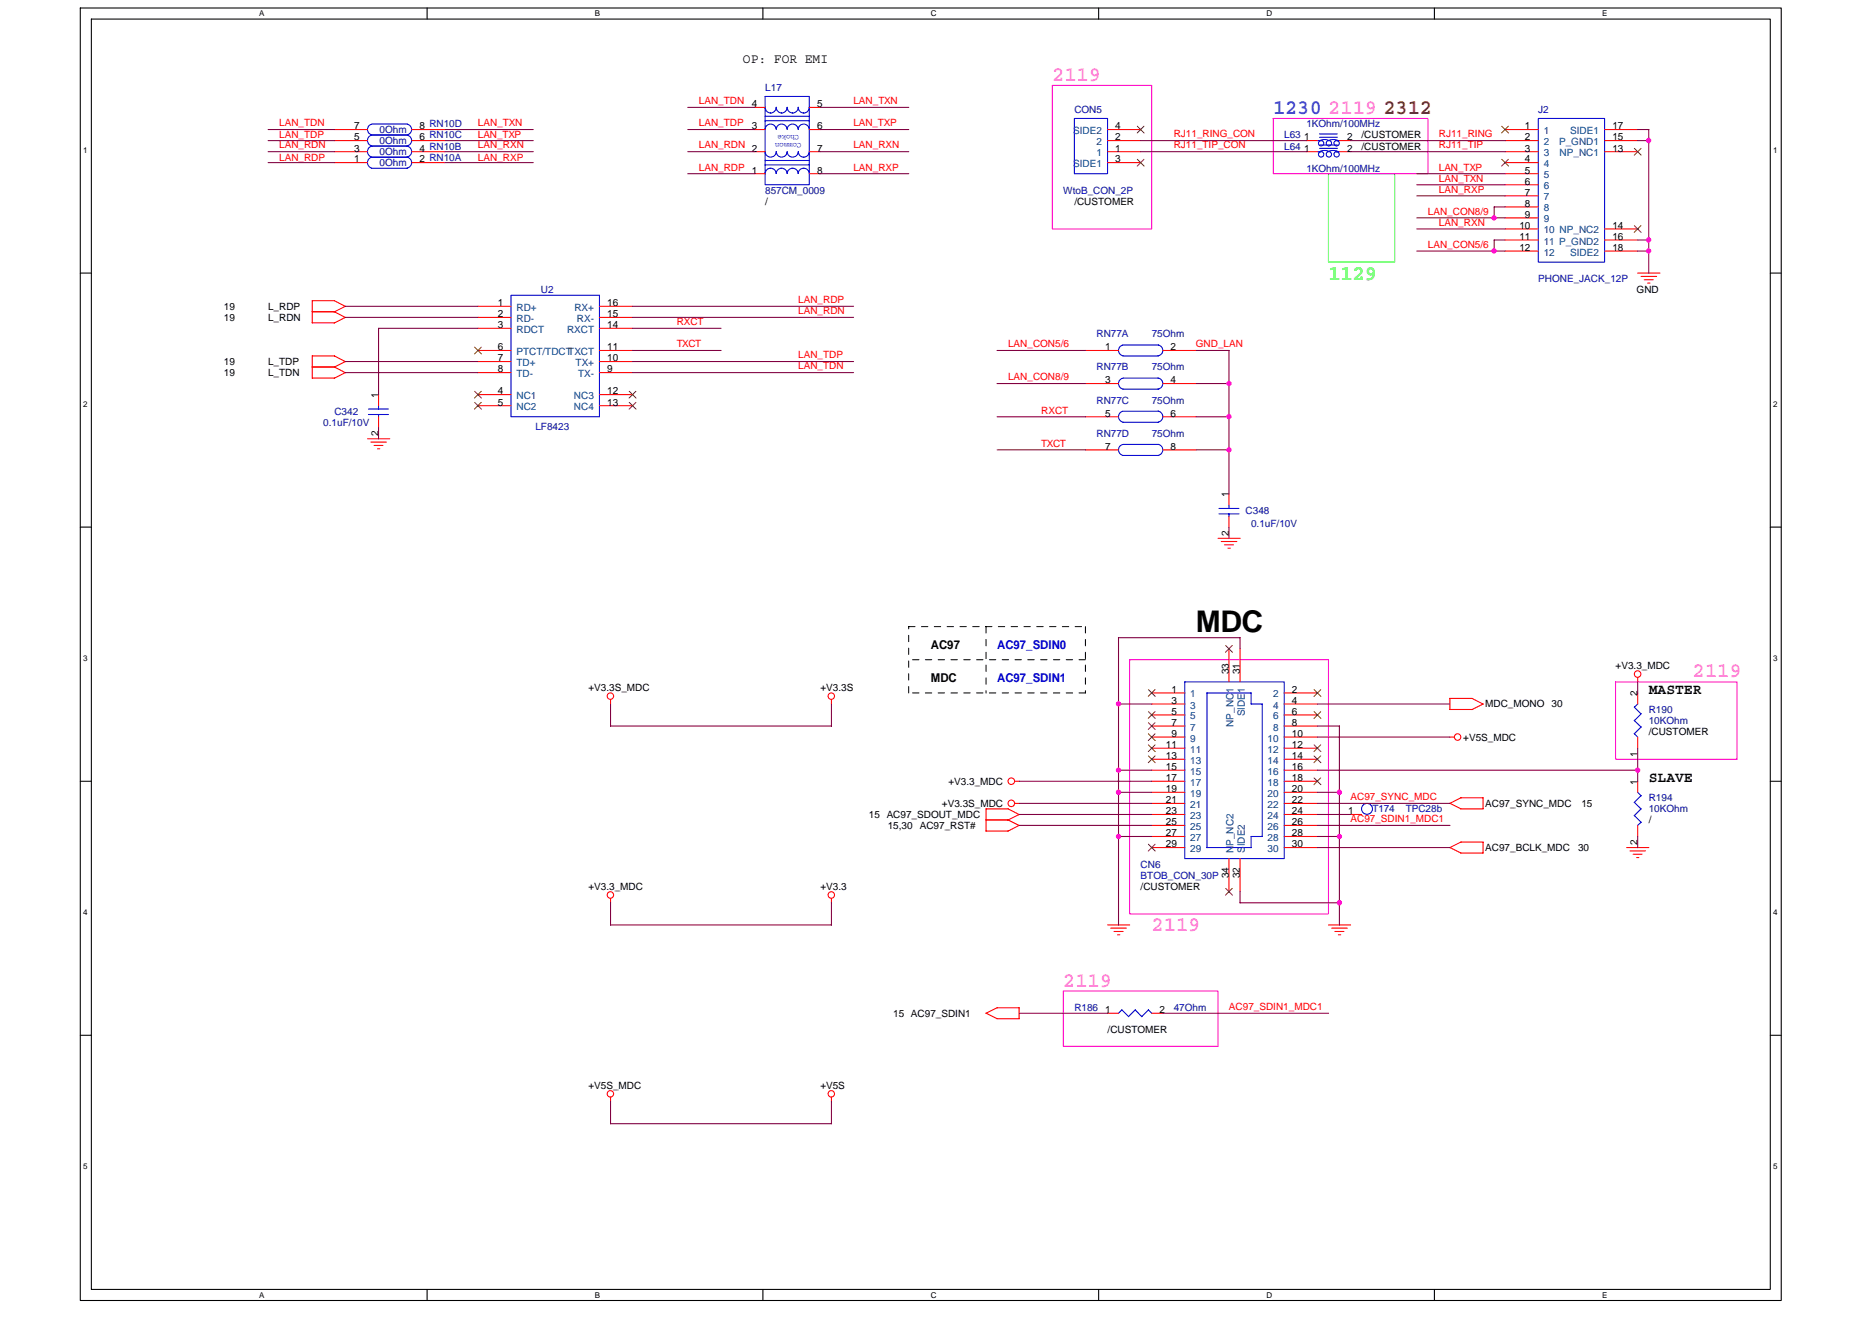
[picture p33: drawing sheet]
<svg xmlns="http://www.w3.org/2000/svg" width="297mm" height="210mm" viewBox="0 0 297 210" stroke-linecap="round" stroke-linejoin="round" font-family="sans-serif">
<defs><g id="words">
<text font-size="4.7" x="189.8" y="100.3">MDC</text>
<g font-size="3.3" fill="#ff80ff">
<text x="167" y="12.8">2119</text>
<text x="210.8" y="18.1">2119</text>
<text x="268.6" y="107.4">2119</text>
<text x="182.7" y="147.8">2119</text>
<text x="168.7" y="156.5">2119</text>
</g>
<text font-size="3.3" fill="#0080ff" x="202" y="18.1">1230</text>
<text font-size="3.3" fill="#804000" x="219.6" y="18.1">2312</text>
<text font-size="3.3" fill="#0f0" x="210.8" y="44.4">1129</text>
<g font-size="2.3">
<text x="261.6" y="110.1">MASTER</text>
<text x="261.6" y="124.1">SLAVE</text>
</g>
<text font-size="2.1" x="117.9" y="9.9">OP: FOR EMI</text>
<g font-size="1.9">
<text x="147.7" y="103">AC97</text>
<text x="147.7" y="108.2">MDC</text>
</g>
<g font-size="1.9" fill="#00f">
<text x="158.2" y="103">AC97_SDIN0</text>
<text x="158.2" y="108.2">AC97_SDIN1</text>
</g>
<g font-size="1.6" fill="#f00">
<text x="110.9" y="16.5">LAN_TDN</text>
<text x="135.4" y="16.5">LAN_TXN</text>
<text x="44.3" y="20">LAN_TDN</text>
<text x="44.3" y="23.6">LAN_RDN</text>
<text x="44.3" y="22">LAN_TDP</text>
<text x="75.8" y="22">LAN_TXP</text>
<text x="75.8" y="23.6">LAN_RXN</text>
<text x="75.8" y="20">LAN_TXN</text>
<text x="110.9" y="20">LAN_TDP</text>
<text x="110.9" y="23.6">LAN_RDN</text>
<text x="135.4" y="20">LAN_TXP</text>
<text x="135.4" y="23.6">LAN_RXN</text>
<text x="186.2" y="21.8">RJ11_RING_CON</text>
<text x="186.2" y="23.6">RJ11_TIP_CON</text>
<text x="228.3" y="21.8">RJ11_RING</text>
<text x="228.3" y="23.6">RJ11_TIP</text>
<text x="44.3" y="25.5">LAN_RDP</text>
<text x="75.8" y="25.5">LAN_RXP</text>
<text x="110.9" y="27.1">LAN_RDP</text>
<text x="135.4" y="27.1">LAN_RXP</text>
<text x="228.3" y="27.1">LAN_TXP</text>
<text x="228.3" y="28.8">LAN_TXN</text>
<text x="226.6" y="34.1">LAN_CON8/9</text>
<text x="228.3" y="30.6">LAN_RXP</text>
<text x="228.3" y="35.8">LAN_RXN</text>
<text x="226.6" y="39.3">LAN_CON5/6</text>
<text x="107.4" y="51.6">RXCT</text>
<text x="126.7" y="49.8">LAN_RDN</text>
<text x="126.7" y="48.1">LAN_RDP</text>
<text x="107.4" y="55.1">TXCT</text>
<text x="126.7" y="58.6">LAN_TDN</text>
<text x="126.7" y="56.9">LAN_TDP</text>
<text x="160" y="55.1">LAN_CON5/6</text>
<text x="189.8" y="55.1">GND_LAN</text>
<text x="160" y="60.3">LAN_CON8/9</text>
<text x="165.2" y="65.6">RXCT</text>
<text x="165.2" y="70.9">TXCT</text>
<text x="214.3" y="130.5">AC97_SDIN1_MDC1</text>
<text x="214.3" y="127">AC97_SYNC_MDC</text>
<text x="195" y="160.3">AC97_SDIN1_MDC1</text>
</g>
<g font-size="1.6">
<text x="119.3" y="17">4</text>
<text x="129.6" y="17">5</text>
<text x="56.2" y="22.3">5</text>
<text x="56.2" y="20.5">7</text>
<text x="66.5" y="22.3">6 RN10C</text>
<text x="66.5" y="20.5">8 RN10D</text>
<text x="119.3" y="20.5">3</text>
<text x="129.6" y="20.5">6</text>
<text x="177" y="20.5">4</text>
<text x="177" y="22.3">2</text>
<text x="206.9" y="22.3">1</text>
<text x="213.8" y="22.3">2</text>
<text x="216" y="23.7">/CUSTOMER</text>
<text x="216" y="22">/CUSTOMER</text>
<text x="242" y="20.5">1</text>
<text x="242" y="22.3">2</text>
<text x="255.8" y="22.3">15</text>
<text x="255.8" y="20.5">17</text>
<text x="56.2" y="25.8">1</text>
<text x="56.2" y="24">3</text>
<text x="66.5" y="25.8">2 RN10A</text>
<text x="66.5" y="24">4 RN10B</text>
<text x="119.3" y="27.5">1</text>
<text x="119.3" y="24">2</text>
<text x="129.6" y="24">7</text>
<text x="129.6" y="27.5">8</text>
<text x="177" y="25.8">3</text>
<text x="177" y="24">1</text>
<text x="206.9" y="24">1</text>
<text x="213.8" y="24">2</text>
<text x="242" y="24">3</text>
<text x="242" y="25.8">4</text>
<text x="242" y="27.5">5</text>
<text x="242" y="29.3">6</text>
<text x="255.8" y="24">13</text>
<text x="121.4" y="32.5">/</text>
<text x="170.5" y="32.5">/CUSTOMER</text>
<text x="242" y="31.1">7</text>
<text x="242" y="32.8">8</text>
<text x="242" y="34.5">9</text>
<text x="241.1" y="36.3">10</text>
<text x="241.1" y="38.1">11</text>
<text x="241.1" y="39.8">12</text>
<text x="255.8" y="36.3">14</text>
<text x="255.8" y="38.1">16</text>
<text x="255.8" y="39.8">18</text>
<text x="259.7" y="46.5">GND</text>
<text x="35.5" y="49.1">19</text>
<text x="35.5" y="50.9">19</text>
<text x="42.5" y="49.1">L_RDP</text>
<text x="42.5" y="50.9">L_RDN</text>
<text x="79" y="48.6">1</text>
<text x="79" y="52.1">3</text>
<text x="79" y="50.3">2</text>
<text x="96.3" y="48.6">16</text>
<text x="96.3" y="50.3">15</text>
<text x="96.3" y="52.1">14</text>
<text x="35.5" y="57.9">19</text>
<text x="35.5" y="59.6">19</text>
<text x="42.5" y="57.9">L_TDP</text>
<text x="42.5" y="59.6">L_TDN</text>
<text x="79" y="55.6">6</text>
<text x="79" y="59.1">8</text>
<text x="79" y="57.3">7</text>
<text x="96.3" y="55.6">11</text>
<text x="96.3" y="57.3">10</text>
<text x="96.3" y="59.1">9</text>
<text x="175.4" y="55.6">1</text>
<text x="185.7" y="55.6">2</text>
<text x="60" y="63.1" transform="rotate(-90 60 63.1)">1</text>
<text x="79" y="62.6">4</text>
<text x="79" y="64.3">5</text>
<text x="96.3" y="64.3">13</text>
<text x="96.3" y="62.6">12</text>
<text x="175.4" y="60.8">3</text>
<text x="185.7" y="60.8">4</text>
<text x="60" y="69.2" transform="rotate(-90 60 69.2)">2</text>
<text x="175.4" y="66.1">5</text>
<text x="175.4" y="71.4">7</text>
<text x="185.7" y="66.1">6</text>
<text x="185.7" y="71.4">8</text>
<text x="195" y="78.9" transform="rotate(-90 195 78.9)">1</text>
<text x="195" y="85" transform="rotate(-90 195 85)">2</text>
<text x="195" y="107" transform="rotate(-90 195 107)">33</text>
<text x="196.7" y="107" transform="rotate(-90 196.7 107)">31</text>
<text x="256.3" y="106.1">+V3.3_MDC</text>
<text x="93.4" y="109.6">+V3.3S_MDC</text>
<text x="130.2" y="109.6">+V3.3S</text>
<text x="185.9" y="109.9">1</text>
<text x="185.9" y="111.7">3</text>
<text x="185.9" y="113.4">5</text>
<text x="205" y="109.9">2</text>
<text x="205" y="111.7">4</text>
<text x="205" y="113.4">6</text>
<text x="235.7" y="112.2">MDC_MONO</text>
<text x="246.2" y="112.2">30</text>
<text x="259.8" y="110.5" transform="rotate(-90 259.8 110.5)">2</text>
<text x="185" y="118.7">11</text>
<text x="185.9" y="115.2">7</text>
<text x="185.9" y="116.9">9</text>
<text x="205" y="115.2">8</text>
<text x="205" y="116.9">10</text>
<text x="205" y="118.7">12</text>
<text x="232.2" y="117.5">+V5S_MDC</text>
<text x="261.6" y="116.6">/CUSTOMER</text>
<text x="150.5" y="124.5">+V3.3_MDC</text>
<text x="185" y="120.4">13</text>
<text x="185" y="122.2">15</text>
<text x="185" y="123.9">17</text>
<text x="185" y="125.7">19</text>
<text x="205" y="120.4">14</text>
<text x="205" y="122.2">16</text>
<text x="205" y="123.9">18</text>
<text x="205" y="125.7">20</text>
<text x="259.8" y="124.5" transform="rotate(-90 259.8 124.5)">1</text>
<text x="259.8" y="120" transform="rotate(-90 259.8 120)">1</text>
<text x="137.9" y="129.8">15 AC97_SDOUT_MDC</text>
<text x="140.9" y="131.5">15,30</text>
<text x="145.9" y="131.5">AC97_RST#</text>
<text x="149.5" y="128">+V3.3S_MDC</text>
<text x="185" y="127.4">21</text>
<text x="185" y="129.2">23</text>
<text x="185" y="130.9">25</text>
<text x="205" y="127.4">22</text>
<text x="205" y="129.2">24</text>
<text x="205" y="130.9">26</text>
<text x="213.9" y="129.2">1</text>
<text x="235.7" y="128">AC97_SYNC_MDC</text>
<text x="250.9" y="128">15</text>
<text x="261.6" y="130.6">/</text>
<text x="185" y="132.7">27</text>
<text x="185" y="134.5">29</text>
<text x="205" y="132.7">28</text>
<text x="205" y="134.5">30</text>
<text x="235.7" y="135">AC97_BCLK_MDC</text>
<text x="250.4" y="135">30</text>
<text x="259.8" y="134" transform="rotate(-90 259.8 134)">2</text>
<text x="93.4" y="141.1">+V3.3_MDC</text>
<text x="130.2" y="141.1">+V3.3</text>
<text x="181" y="141.1">/CUSTOMER</text>
<text x="195" y="139.3" transform="rotate(-90 195 139.3)">34</text>
<text x="196.7" y="139.3" transform="rotate(-90 196.7 139.3)">32</text>
<text x="141.7" y="161.3">15 AC97_SDIN1</text>
<text x="175.4" y="160.7">1</text>
<text x="184" y="160.7">2</text>
<text x="175.7" y="163.9">/CUSTOMER</text>
<text x="93.4" y="172.7">+V5S_MDC</text>
<text x="130.2" y="172.7">+V5S</text>
</g>
<g font-size="1.6" fill="#000080">
<text x="121.4" y="14.4">L17</text>
<text x="170.5" y="17.9">CON5</text>
<text x="244.1" y="17.9">J2</text>
<text x="60.2" y="22.8">0Ohm</text>
<text x="60.2" y="21.1">0Ohm</text>
<text x="203.8" y="23.7">L64</text>
<text x="203.8" y="22">L63</text>
<text x="207.3" y="20.2">1KOhm/100MHz</text>
<text x="60.2" y="26.4">0Ohm</text>
<text x="60.2" y="24.6">0Ohm</text>
<text x="207.3" y="27.2">1KOhm/100MHz</text>
<text x="121.4" y="30.7">857CM_0009</text>
<text x="168.7" y="30.7">WtoB_CON_2P</text>
<text x="85.8" y="46.5">U2</text>
<text x="244.1" y="44.7">PHONE_JACK_12P</text>
<text x="174" y="53.5">RN77A</text>
<text x="182.7" y="53.5">75Ohm</text>
<text x="174" y="58.8">RN77B</text>
<text x="182.7" y="58.8">75Ohm</text>
<text x="53.1" y="65.8">C342</text>
<text x="174" y="64">RN77C</text>
<text x="182.7" y="64">75Ohm</text>
<text x="51.3" y="67.5">0.1uF/10V</text>
<text x="85" y="68.2">LF8423</text>
<text x="174" y="69.3">RN77D</text>
<text x="182.7" y="69.3">75Ohm</text>
<text x="197.7" y="81.6">C348</text>
<text x="198.5" y="83.7">0.1uF/10V</text>
<text x="261.6" y="113.1">R190</text>
<text x="261.6" y="114.9">10KOhm</text>
<text x="217.8" y="128.9">T174</text>
<text x="223" y="128.9">TPC28b</text>
<text x="261.6" y="127.1">R194</text>
<text x="261.6" y="128.9">10KOhm</text>
<text x="181" y="137.6">CN6</text>
<text x="181" y="139.4">BTOB_CON_30P</text>
<text x="170.5" y="160.4">R186</text>
<text x="186.2" y="160.4">47Ohm</text>
</g>
<g font-size="1.6" fill="#004080">
<text x="170.3" y="21.3">SIDE2</text>
<text x="174" y="23">2</text>
<text x="245" y="21.3">1</text>
<text x="245" y="23">2</text>
<text x="247.4" y="23">P_GND1</text>
<text x="249.1" y="21.3">SIDE1</text>
<text x="170.3" y="26.5">SIDE1</text>
<text x="174" y="24.8">1</text>
<text x="245" y="24.8">3</text>
<text x="245" y="26.5">4</text>
<text x="245" y="28.3">5</text>
<text x="247.5" y="24.8">NP_NC1</text>
<text x="245" y="30">6</text>
<text x="245" y="31.8">7</text>
<text x="245" y="33.5">8</text>
<text x="245" y="35.3">9</text>
<text x="245" y="37">10 NP_NC2</text>
<text x="245" y="38.8">11 P_GND2</text>
<text x="245" y="40.6">12</text>
<text x="249.1" y="40.6">SIDE2</text>
<text x="82" y="49.3">RD+</text>
<text x="82" y="52.8">RDCT</text>
<text x="82" y="51.1">RD-</text>
<text x="90" y="52.8">RXCT</text>
<text x="91.1" y="49.3">RX+</text>
<text x="91.5" y="51.1">RX-</text>
<text x="82" y="56.3">PTCT/TDCTTXCT</text>
<text x="82" y="59.8">TD-</text>
<text x="82" y="58.1">TD+</text>
<text x="91.3" y="58.1">TX+</text>
<text x="91.7" y="59.8">TX-</text>
<text x="82" y="63.3">NC1</text>
<text x="82" y="65.1">NC2</text>
<text x="91.1" y="65.1">NC4</text>
<text x="91.1" y="63.3">NC3</text>
<text x="188.9" y="110.7">1</text>
<text x="188.9" y="112.4">3</text>
<text x="197.5" y="113.6" transform="rotate(-90 197.5 113.6)">SIDE1</text>
<text x="202" y="110.7">2</text>
<text x="202" y="112.4">4</text>
<text x="188.9" y="114.2">5</text>
<text x="188.9" y="115.9">7</text>
<text x="188.9" y="117.7">9</text>
<text x="188.9" y="119.4">11</text>
<text x="195.7" y="115.3" transform="rotate(-90 195.7 115.3)">NP_NC1</text>
<text x="201.1" y="119.4">12</text>
<text x="201.1" y="117.7">10</text>
<text x="202" y="114.2">6</text>
<text x="202" y="115.9">8</text>
<text x="188.9" y="121.2">13</text>
<text x="188.9" y="122.9">15</text>
<text x="188.9" y="124.7">17</text>
<text x="201.1" y="121.2">14</text>
<text x="201.1" y="122.9">16</text>
<text x="201.1" y="124.7">18</text>
<text x="188.9" y="126.4">19</text>
<text x="188.9" y="128.2">21</text>
<text x="188.9" y="129.9">23</text>
<text x="188.9" y="131.7">25</text>
<text x="201.1" y="126.4">20</text>
<text x="201.1" y="128.2">22</text>
<text x="201.1" y="129.9">24</text>
<text x="201.1" y="131.7">26</text>
<text x="188.9" y="133.4">27</text>
<text x="188.9" y="135.2">29</text>
<text x="195.7" y="135.4" transform="rotate(-90 195.7 135.4)">NP_NC2</text>
<text x="197.5" y="135.4" transform="rotate(-90 197.5 135.4)">SIDE2</text>
<text x="201.1" y="133.4">28</text>
<text x="201.1" y="135.2">30</text>
</g>
<g font-size="1.3">
<text x="41.1" y="2.6">A</text>
<text x="94.4" y="2.6">B</text>
<text x="147.7" y="2.6">C</text>
<text x="201" y="2.6">D</text>
<text x="254.2" y="2.6">E</text>
<text x="13.2" y="24.3">1</text>
<text x="281.3" y="24.3">1</text>
<text x="13.2" y="64.6">2</text>
<text x="281.3" y="64.6">2</text>
<text x="13.2" y="104.9">3</text>
<text x="281.3" y="104.9">3</text>
<text x="13.2" y="145.2">4</text>
<text x="281.3" y="145.2">4</text>
<text x="13.2" y="185.5">5</text>
<text x="281.3" y="185.5">5</text>
<text x="41.1" y="205.9">A</text>
<text x="94.4" y="205.9">B</text>
<text x="147.7" y="205.9">C</text>
<text x="201" y="205.9">D</text>
<text x="254.2" y="205.9">E</text>
</g>
<g font-size="1.2" fill="#00f">
<text x="126.8" y="21.5" transform="rotate(180 126.8 21.5)">Choke</text>
<text x="127.2" y="22.7" transform="rotate(180 127.2 22.7)">Common</text>
</g>
</g></defs>
<path d="M12.7 1.3h269.9v205h-269.9zM14.5 3h266.4v201.6h-266.4z" fill="none" stroke="#000" stroke-width=".17"/>
<g fill="#fff">
<path d="M41.1 1.5h.8v1.4h-.8z"/>
<path d="M41.1 204.8h.8v1.4h-.8z"/>
</g>
<path d="M67.8 1.3v1.7M67.8 204.6v1.7" fill="none" stroke="#000" stroke-width=".17"/>
<g fill="#fff">
<path d="M94.4 1.5h.8v1.4h-.8z"/>
<path d="M94.4 204.8h.8v1.4h-.8z"/>
</g>
<path d="M121 1.3v1.7M121 204.6v1.7" fill="none" stroke="#000" stroke-width=".17"/>
<g fill="#fff">
<path d="M147.7 1.5h.9v1.4h-.9z"/>
<path d="M147.7 204.8h.9v1.4h-.9z"/>
</g>
<path d="M174.3 1.3v1.7M174.3 204.6v1.7" fill="none" stroke="#000" stroke-width=".17"/>
<g fill="#fff">
<path d="M201 1.5h.8v1.4h-.8z"/>
<path d="M201 204.8h.8v1.4h-.8z"/>
</g>
<path d="M227.6 1.3v1.7M227.6 204.6v1.7" fill="none" stroke="#000" stroke-width=".17"/>
<g fill="#fff">
<path d="M254.2 1.5h.9v1.4h-.9z"/>
<path d="M254.2 204.8h.9v1.4h-.9z"/>
<path d="M13.2 23.2h.7v1.4h-.7z"/>
<path d="M281.3 23.2h.7v1.4h-.7z"/>
<path d="M13.2 63.5h.7v1.4h-.7z"/>
<path d="M281.3 63.5h.7v1.4h-.7z"/>
</g>
<path d="M12.7 43.3h1.8M280.9 43.3h1.8" fill="none" stroke="#000" stroke-width=".17"/>
<g fill="#fff">
<path d="M13.2 103.8h.7v1.4h-.7z"/>
<path d="M281.3 103.8h.7v1.4h-.7z"/>
</g>
<path d="M12.7 83.6h1.8M280.9 83.6h1.8" fill="none" stroke="#000" stroke-width=".17"/>
<g fill="#fff">
<path d="M13.2 144.1h.7v1.4h-.7z"/>
<path d="M281.3 144.1h.7v1.4h-.7z"/>
</g>
<path d="M12.7 124h1.8M280.9 124h1.8" fill="none" stroke="#000" stroke-width=".17"/>
<g fill="#fff">
<path d="M13.2 184.4h.7v1.4h-.7z"/>
<path d="M281.3 184.4h.7v1.4h-.7z"/>
</g>
<path d="M12.7 164.3h1.8M280.9 164.3h1.8" fill="none" stroke="#000" stroke-width=".17"/>
<path d="M144.2 99.4h28M156.5 99.4v10.6M172.2 99.4v10.5M144.2 109.9v-10.5M172.2 104.7h-28M172.2 109.9h-28" fill="none" stroke="#000" stroke-width=".16" stroke-dasharray="1 1 1 1 1 1 1 1"/>
<path d="M210.8 27.6h10.5v14h-10.5z" fill="none" stroke="#0f0" stroke-width=".17"/>
<path d="M167 13.5h15.7v22.8h-15.7zM202 18.8h24.6v8.8h-24.6zM179.2 104.7h31.6v40.3h-31.6zM256.3 108.2h19.3v12.3h-19.3zM168.7 157.2h24.6v8.8h-24.6z" fill="none" stroke="#f0f" stroke-width=".17"/>
<g fill="none" stroke="#f00" stroke-width=".17">
<path d="M119.7 17h1.7M128.4 17h1.8M53.1 24.1h5.2M53.1 20.6h5.2M53.1 22.3h5.2M53.1 25.8h5.2M65.3 24.1h5.3M65.3 20.6h5.3M65.3 22.3h5.3M65.3 25.8h5.3M119.7 24.1h1.7M119.7 20.6h1.7"/>
<path d="M119.7 27.6h1.7M128.4 24.1h1.8M128.4 20.6h1.8M128.4 27.6h1.8M175.7 24.1h5.3M175.7 20.6h5.3M175.7 22.3h5.3M175.7 25.8h5.3M207.3 24.1h1.7M207.3 22.3h1.7M212.5 24.1h1.8M212.5 22.3h1.8"/>
<path d="M238.8 24.1h5.3M238.8 20.6h5.3M238.8 22.3h5.3M238.8 25.8h5.3M238.8 27.6h5.3M238.8 29.3h5.3M238.8 31.1h5.3M238.8 32.8h5.3M238.8 34.6h5.3M238.8 36.3h5.3M238.8 38.1h5.3M238.8 39.8h5.3"/>
<path d="M254.6 24.1h5.3M254.6 20.6h5.3M254.6 22.3h5.3M254.6 36.3h5.3M254.6 38.1h5.3M254.6 39.8h5.3M49.5 49.5h3.6l1.7 .9M49.5 58.2h3.6l1.7 .9M49.5 47.7h3.6l1.7 .9M49.5 47.7v3.5h3.6M49.5 56.5v3.5h3.6M49.5 56.5h3.6l1.7 .9"/>
<path d="M54.8 48.6l-1.8 .9M54.8 50.4l-1.8 .8M54.8 57.4l-1.8 .9M54.8 59.1l-1.8 .9M75.8 55.6h5.3M75.8 48.6h5.3M75.8 52.1h5.3M75.8 50.4h5.3M75.8 59.1h5.3M75.8 57.4h5.3M95.1 55.6h5.3M95.1 48.6h5.3"/>
<path d="M95.1 52.1h5.3M95.1 50.4h5.3M95.1 59.1h5.3M95.1 57.4h5.3M172.2 55.6h5.3M184.5 55.6h5.3M259.9 43.3h3.5M260.4 43.9h2.5M260.9 44.4h1.4M261.4 44.9h.4M58.3 69.6h3.5M58.8 70.1h2.5"/>
<path d="M59.3 70.7h1.5M59.9 71.2h.4M60.1 62.6v1.8M60.1 66.1v1.8M75.8 62.6h5.3M75.8 64.4h5.3M95.1 62.6h5.3M95.1 64.4h5.3M172.2 60.9h5.3M172.2 66.1h5.3M172.2 71.4h5.3M184.5 60.9h5.3"/>
<path d="M184.5 66.1h5.3M184.5 71.4h5.3M195 78.4v1.7M193.3 85.4h3.5M193.8 85.9h2.5M194.3 86.4h1.4M194.8 87h.4M195 81.9v1.8M96.9 111v.7M131.9 111v.7M182.7 116.9h5.3M182.7 109.9h5.3"/>
<path d="M182.7 111.7h5.3M182.7 113.4h5.3M182.7 115.2h5.3M182.7 118.7h5.3M195 102.9v5.3M196.8 102.9v5.3M203.8 116.9h5.2M203.8 109.9h5.2M203.8 111.7h5.2M203.8 113.4h5.2M203.8 115.2h5.2M203.8 118.7h5.2"/>
<path d="M230 116.9h.8M233.6 110.8l1.7 .9M233.6 110.8h-3.5l-.1 1.8h3.5l1.8-.9M259.9 107.5v.7M259.9 109.9v1.8M259.9 116.9v1.8M156.4 130.1h3.6M160 130.1l1.7 .9M160 128.3l1.7 .9-1.8 .9M160 128.3h-3.5l-.1 3.5 3.5 .1 1.8-.9M161 124h.7M161 127.5h.7"/>
<path d="M182.7 124h5.3M182.7 127.5h5.3M182.7 134.5h5.3M182.7 120.5h5.3M182.7 122.2h5.3M182.7 125.7h5.3M182.7 129.2h5.3M182.7 131h5.3M182.7 132.7h5.3M195 136.2v5.3M196.8 136.2v5.3M203.8 124h5.2"/>
<path d="M203.8 127.5h5.2M203.8 134.5h5.2M203.8 120.5h5.2M203.8 122.2h5.2M203.8 125.7h5.2M203.8 129.2h5.2M203.8 131h5.2M203.8 132.7h5.2M214.3 129.2h1.7M230 134.5l1.8 .8M231.8 128.3h3.5M231.8 133.6h3.5"/>
<path d="M231.8 126.6h3.5M231.8 133.6l-1.7 .9M231.8 126.6l-1.8 .8 1.8 .9M235.3 133.6v1.7h-3.5M235.3 126.6v1.8M258.1 134.5h3.5M258.6 135h2.5M259.1 135.5h1.5M259.7 136.1h.4M259.9 124v1.7M259.9 131v1.7M96.9 142.5v.8"/>
<path d="M131.9 142.5v.8M158.2 159.9h3.5v1.7M158.2 159.9l-1.7 .9M175.7 146.7h3.6M176.3 147.3h2.4M176.8 147.8h1.4M177.3 148.3h.4M210.8 146.7h3.5M211.3 147.3h2.5M211.8 147.8h1.5M212.4 148.3h.3M96.9 174.1v.7"/>
<path d="M131.9 174.1v.7M156.4 160.7l1.8 .9h3.5M175.7 160.8h1.8M182.7 160.8h1.8"/>
<circle cx="96.9" cy="110.4" r=".51"/>
<circle cx="131.9" cy="110.4" r=".51"/>
<circle cx="231.3" cy="116.9" r=".52"/>
<circle cx="259.8" cy="106.9" r=".52"/>
<circle cx="160.5" cy="123.9" r=".52"/>
<circle cx="160.5" cy="127.5" r=".52"/>
<circle cx="96.8" cy="142" r=".52"/>
<circle cx="131.9" cy="142" r=".52"/>
<circle cx="96.9" cy="173.5" r=".51"/>
<circle cx="131.9" cy="173.5" r=".51"/>
</g>
<g fill="none" stroke="#00f" stroke-width=".17">
<path d="M58.9 19.7a.87 .87 0 0 0-.6 .9 .87 .87 0 0 0 .7 .8M59 19.7h5.6M64.6 19.7a.86 .86 0 0 1 .7 .9 .86 .86 0 0 1-.7 .8M121.4 19.2h7M121.4 17a.88 .88 0 0 0 .9 .9 .88 .88 0 0 0 .9-.9 .87 .87 0 0 0 .8 .9 .87 .87 0 0 0 .9-.9 .88 .88 0 0 0 .9 .9 .88 .88 0 0 0 .9-.9 .88 .88 0 0 0 .8 .9 .88 .88 0 0 0 .9-.9M121.4 15.3h7v14h-7zM121.4 18.5h7M170.5 18.8h5.2v8.8h-5.2zM244.1 18.8h10.5v22.8h-10.5zM58.9 21.4a.89 .89 0 0 0-.6 .9 .89 .89 0 0 0 .7 .9M58.9 25a.89 .89 0 0 0-.6 .8 .89 .89 0 0 0 .7 .9M58.9 23.2a.89 .89 0 0 0-.6 .9 .89 .89 0 0 0 .7 .8"/>
<path d="M59 24.9l5.6 .1a.88 .88 0 0 1 .7 .8 .88 .88 0 0 1-.7 .9M59 21.4h5.6M59 23.2h5.6M59 26.7h5.6M64.6 21.4a.88 .88 0 0 1 .7 .9 .88 .88 0 0 1-.7 .9M64.6 23.2a.88 .88 0 0 1 .7 .9 .88 .88 0 0 1-.7 .8M121.4 26.2h7M121.4 24a.88 .88 0 0 0 .9 .9 .88 .88 0 0 0 .9-.9 .87 .87 0 0 0 .8 .9 .87 .87 0 0 0 .9-.9 .88 .88 0 0 0 .9 .9 .88 .88 0 0 0 .9-.9 .88 .88 0 0 0 .8 .9 .88 .88 0 0 0 .9-.9M121.4 27.5a.88 .88 0 0 1 .9-.8 .88 .88 0 0 1 .9 .8 .87 .87 0 0 1 .8-.8 .87 .87 0 0 1 .9 .8 .88 .88 0 0 1 .9-.8 .88 .88 0 0 1 .9 .8 .88 .88 0 0 1 .8-.8 .88 .88 0 0 1 .9 .8M121.4 20.5a.88 .88 0 0 1 .9-.8 .88 .88 0 0 1 .9 .8 .87 .87 0 0 1 .8-.8 .87 .87 0 0 1 .9 .8 .88 .88 0 0 1 .9-.8 .88 .88 0 0 1 .9 .8 .88 .88 0 0 1 .8-.8 .88 .88 0 0 1 .9 .8M121.4 25.5h7M209 24.1h.6"/>
<path d="M209 22.3h.6M209.4 23.5h2.8M209.4 23h2.8M209.4 21.8h2.8M209.4 21.3h2.8M209.5 24l.7-.1 .6 .1M209.5 22.2l.7-.1 .6 .1M210.9 24l.7-.1 .6 .1M210.9 22.2l.7-.1 .6 .1M212 24.1h.6M212 22.3h.6M81.1 46.8h14v19.3h-14z"/>
<path d="M178.2 54.8a.87 .87 0 0 0-.7 .8 .87 .87 0 0 0 .7 .9M178.2 60h5.6M178.2 54.7h5.6M178.2 56.5h5.6M183.8 60a.88 .88 0 0 1 .7 .9 .88 .88 0 0 1-.7 .8M183.8 54.7a.87 .87 0 0 1 .7 .9 .87 .87 0 0 1-.7 .9M58.5 64.9h3.1M58.5 65.8h3.1M60.1 64.3v.6M60.1 65.8v.3M178.1 65.3a.88 .88 0 0 0-.6 .8 .88 .88 0 0 0 .7 .9M178.2 60a.88 .88 0 0 0-.7 .9 .88 .88 0 0 0 .7 .8h5.6"/>
<path d="M178.2 70.5a.88 .88 0 0 0-.7 .9 .88 .88 0 0 0 .7 .8M178.2 65.2h5.6a.88 .88 0 0 1 .7 .9 .88 .88 0 0 1-.7 .9M178.2 67h5.6M178.2 70.5h5.6M178.2 72.3h5.6M183.8 70.5a.88 .88 0 0 1 .7 .9 .88 .88 0 0 1-.7 .8M193.4 80.7h3.2M193.4 81.5h3.2M195 80.1v.6M195 81.5v.4M188 108.2h15.8v28h-15.8zM191.5 109.9h7v1.8h1.8"/>
<path d="M191.5 109.9v24.6h7M200.3 111.7v21h-1.8v1.8M259.3 112.2l1.1 1.1M259.3 116.4l.6 .5M259.3 114.3l1.1 1.1M259.9 111.7l-.6 .5M260.4 113.2l-1.1 1.1M260.4 115.3l-1.1 1.1M259.3 127.3l1.1 1.1M259.9 125.7l.5 .6M260.4 130.5l-.6 .5M260.4 128.3l-1.1 1.1 1.1 1.1"/>
<path d="M260.4 126.2l-1.1 1.1M178 160.2l1.1 1.1M178 160.2l-.5 .6M182.8 160.8l-.6-.6-1 1.1-1.1-1.1-1 1.1"/>
<circle cx="209.6" cy="24.5" r=".43"/>
<circle cx="209.6" cy="22.7" r=".43"/>
<circle cx="210.9" cy="24.5" r=".43"/>
<circle cx="210.9" cy="22.7" r=".43"/>
<circle cx="212.1" cy="24.5" r=".43"/>
<circle cx="212.1" cy="22.7" r=".43"/>
<circle cx="216.9" cy="128.3" r=".87"/>
</g>
<g fill="none" stroke="#804000" stroke-width=".16">
<path d="M180.5 25.3l1 1.1M180.5 20l1 1.1M181.5 25.3l-1.1 1.1M181.5 20l-1.1 1.1M238.3 20l1.1 1.1M238.3 25.3l1.1 1.1M239.3 20l-1 1.1M239.3 25.3l-1 1.1M259.3 23.5l1.1 1.1M259.3 35.8l1.1 1.1M260.4 23.5l-1.1 1.1M260.4 35.8l-1.1 1.1"/>
<path d="M75.3 55.1l1.1 1.1M76.4 55.1l-1.1 1.1M75.3 62.1l1.1 1.1M75.3 63.8l1.1 1.1M76.4 62.1l-1.1 1.1M76.4 63.8l-1.1 1.1M99.8 63.8l1.1 1.1M99.8 62.1l1.1 1.1M100.9 63.8l-1.1 1.1M100.9 62.1l-1.1 1.1M182.2 109.4l1.1 1.1M182.2 112.9l1.1 1.1"/>
<path d="M182.2 114.7l1.1 1M182.2 116.4l1.1 1.1M182.2 118.2l1.1 1.1M182.2 119.9l1.1 1.1M183.3 112.9l-1.1 1.1M183.3 109.4l-1.1 1.1M183.3 114.7l-1.1 1M183.3 116.4l-1.1 1.1M183.3 118.2l-1.1 1.1M183.3 119.9l-1.1 1.1M194.5 102.4l1.1 1.1M195.5 102.4l-1 1.1"/>
<path d="M208.5 109.4l1.1 1.1M208.5 112.9l1.1 1.1M208.5 118.2l1.1 1.1M208.5 119.9l1.1 1.1M209.6 109.4l-1.1 1.1M209.6 112.9l-1.1 1.1M209.6 118.2l-1.1 1.1M209.6 119.9l-1.1 1.1M182.2 133.9l1.1 1.1M183.3 133.9l-1.1 1.1M208.5 123.4l1.1 1.1M209.6 123.4l-1.1 1.1"/>
<path d="M194.5 140.9l1.1 1.1M195.5 140.9l-1 1.1"/>
</g>
<g fill="none" stroke="#800040" stroke-width=".17">
<path d="M109.1 17h10.6M130.2 17h14M42.5 22.3h10.6M42.5 24.1h10.6M42.5 20.6h10.6M42.5 25.8h10.6M70.6 22.3h14M70.6 24.1h14M70.6 20.6h14M70.6 25.8h14M109.1 24.1h10.6M109.1 20.6h10.6"/>
<path d="M109.1 27.6h10.6M130.2 24.1h14M130.2 20.6h14M130.2 27.6h14M181 22.3h26.3M181 24.1h26.3M214.3 22.3h24.5M214.3 24.1h24.5M224.8 39.8h14M224.8 27.6h14M224.8 34.6h14M224.8 29.3h14"/>
<path d="M224.8 31.1h14M224.8 36.3h14M238.8 38.1h-1.7v1.8M238.8 32.8h-1.7v1.8M259.9 22.3h1.7M259.9 20.6h1.7M259.9 39.8h1.7M259.9 38.1h1.7M261.6 20.6v22.7M54.8 48.6h21.1M54.8 50.4h21.1M54.8 57.4h21.1"/>
<path d="M54.8 59.1h21.1M75.9 52.1h-15.8v10.5M100.4 48.6h35M100.4 50.4h35M100.4 57.4h35M100.4 59.1h35M100.4 52.1h14M100.4 55.6h14M158.2 55.6h14M189.8 55.6h5.2v22.8M60.1 67.9v1.7M158.2 60.9h14"/>
<path d="M158.2 66.1h14.1M158.2 71.4h14.1M189.8 66.1h5.2M189.8 71.4h5.2M189.8 60.9h5.2M195 83.7v1.7M96.9 111.7v3.5h35v-3.5M177.5 111.7h5.3M196.8 101.2h-19.3v45.6M196.8 101.2v1.7M209 115.2h3.5v31.6M209 116.9h21.1"/>
<path d="M209 111.7h21.1M259.9 108.2v1.8M259.9 118.7v5.3M161.7 131h21.1M161.7 127.5h21.1M161.7 124h21.1M161.7 129.2h21.1M177.5 132.7h5.3M177.5 122.2h5.3M177.5 125.7h5.3M209 131h21.1M209 127.5h21.1"/>
<path d="M209 132.7h3.6M209 134.5h21.1M209 129.2h5.3M209 122.2h50.9M209 125.7h3.6M259.9 132.7v1.8M96.9 143.2v3.6M96.9 146.7h35M131.9 143.2v3.6M196.8 141.5v1.7h15.8M96.9 174.8v3.5M96.9 178.3h35"/>
<path d="M131.9 174.8v3.5M161.7 160.8h14.1M184.5 160.8h26.3"/>
</g>
<g fill="#f0f" stroke="#f0f" stroke-width=".17">
<circle cx="212.5" cy="125.7" r=".34"/>
<circle cx="177.5" cy="111.7" r=".34"/>
<circle cx="259.9" cy="122.2" r=".35"/>
<circle cx="261.6" cy="38.1" r=".34"/>
<circle cx="177.5" cy="122.2" r=".34"/>
<circle cx="212.5" cy="143.2" r=".34"/>
<circle cx="261.6" cy="22.3" r=".34"/>
<circle cx="261.6" cy="39.8" r=".34"/>
<circle cx="177.5" cy="125.7" r=".34"/>
<circle cx="212.5" cy="132.7" r=".34"/>
<circle cx="177.5" cy="132.7" r=".34"/>
<circle cx="195" cy="66.1" r=".34"/>
<circle cx="195" cy="71.4" r=".34"/>
<circle cx="195" cy="60.9" r=".34"/>
<circle cx="237.1" cy="34.6" r=".34"/>
<circle cx="237.1" cy="39.8" r=".34"/>
</g>
<use href="#words"/>
</svg>
